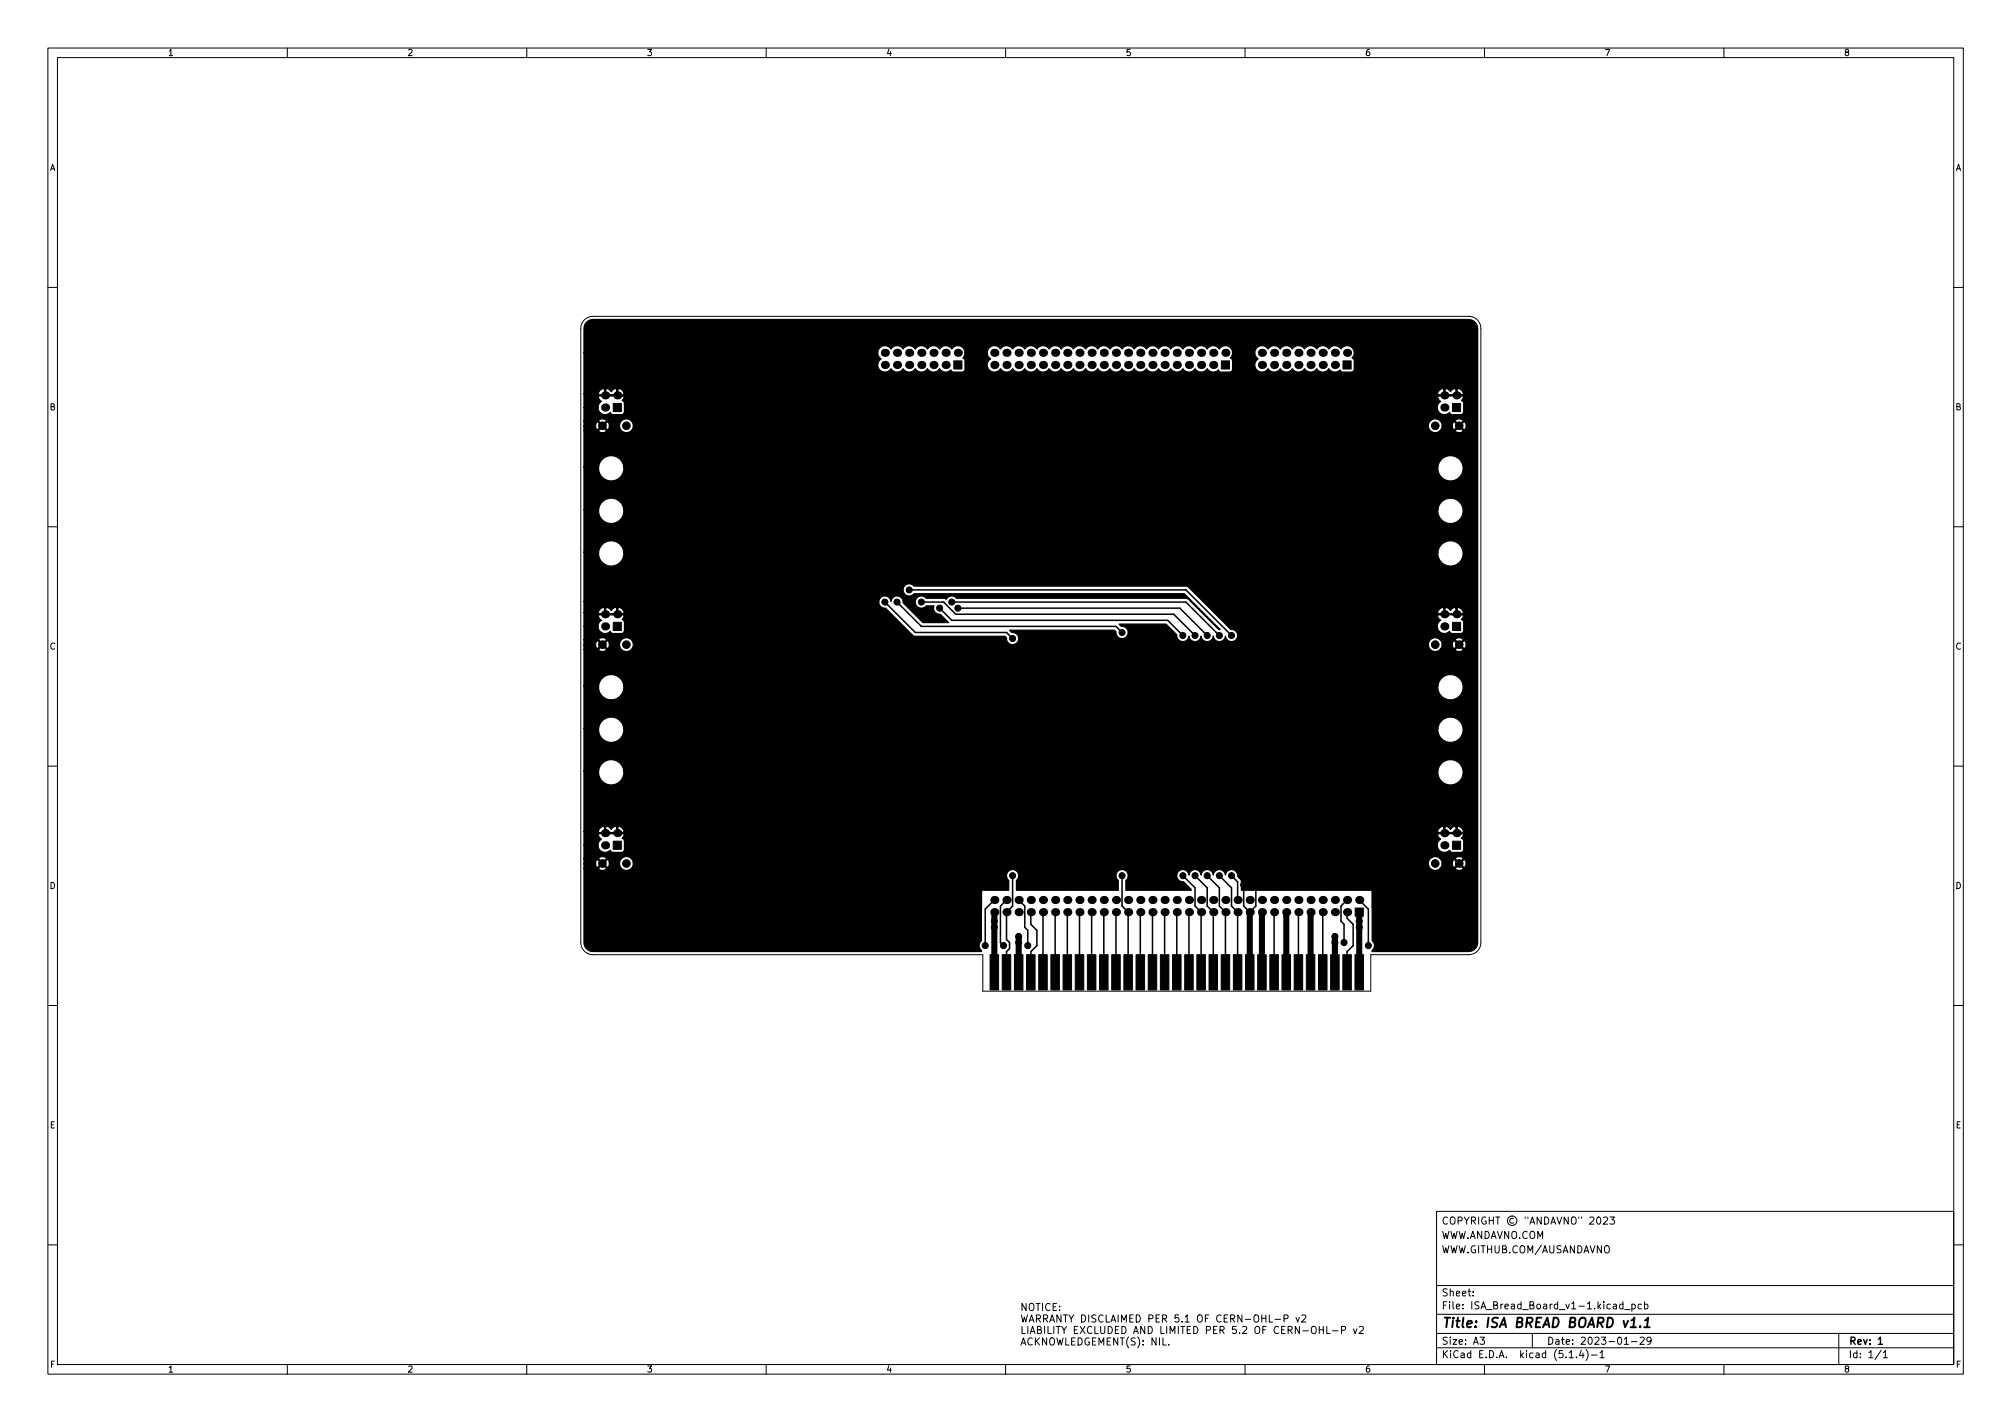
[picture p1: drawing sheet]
<svg xmlns="http://www.w3.org/2000/svg" width="420mm" height="297mm" viewBox="0 0 420 297" stroke-linecap="round" stroke-linejoin="round" font-family="sans-serif">
<defs><g id="words">
<text font-size="2.8" x="301" y="277.3">Title: ISA BREAD BOARD v1.1</text>
<g font-size="2.1">
<text x="301" y="255.8">COPYRIGHT © &quot;ANDAVNO&quot; 2023</text>
<text x="301" y="261.8">WWW.GITHUB.COM/AUSANDAVNO</text>
<text x="301" y="258.8">WWW.ANDAVNO.COM</text>
<text x="301" y="273.5">File: ISA_Bread_Board_v1-1.kicad_pcb</text>
<text x="301" y="270.8">Sheet:</text>
<text x="301" y="280.9">Size: A3</text>
<text x="323" y="280.9">Date: 2023-01-29</text>
<text x="386" y="280.9">Rev: 1</text>
<text x="301" y="283.7">KiCad E.D.A. kicad (5.1.4)-1</text>
<text x="386" y="283.7">Id: 1/1</text>
</g>
<g font-size="1.8">
<text x="35" y="11.7">1</text>
<text x="85" y="11.7">2</text>
<text x="135" y="11.7">3</text>
<text x="185" y="11.7">4</text>
<text x="235" y="11.7">5</text>
<text x="285" y="11.7">6</text>
<text x="335" y="11.7">7</text>
<text x="385" y="11.7">8</text>
<text x="10.3" y="35.7">A</text>
<text x="408.3" y="35.7">A</text>
<text x="10.3" y="85.7">B</text>
<text x="408.3" y="85.7">B</text>
<text x="10.3" y="135.7">C</text>
<text x="408.3" y="135.7">C</text>
<text x="10.3" y="185.7">D</text>
<text x="408.3" y="185.7">D</text>
<text x="10.4" y="235.7">E</text>
<text x="408.4" y="235.7">E</text>
<text x="10.4" y="285.7">F</text>
<text x="35" y="286.7">1</text>
<text x="85" y="286.7">2</text>
<text x="135" y="286.7">3</text>
<text x="185" y="286.7">4</text>
<text x="235" y="286.7">5</text>
<text x="285" y="286.7">6</text>
<text x="335" y="286.7">7</text>
<text x="385" y="286.7">8</text>
<text x="408.4" y="285.7">F</text>
</g>
</g></defs>
<g fill="none" stroke="#000" stroke-width=".21">
<path d="M10 10h400v277h-400zM12 12h396v273h-396zM60 10v2M110 10v2M160 10v2M210 10v2M260 10v2M310 10v2M360 10v2M10 60h2M122 66.8l1-.6 .8-.1h182.9a2.54 2.54 0 0 1 2.5 2.5v128.3a2.54 2.54 0 0 1-2.5 2.5h-20.4v7.6h-81.1v-7.6h-81.4a2.54 2.54 0 0 1-2.5-2.5v-128.3l.1-.9zM408 60h2"/>
<path d="M10 110h2M408 110h2M10 160h2M408 160h2M10 210h2M408 210h2M300 253h108v32h-108zM333.6 254.4l.2-.2a.8 .8 0 0 1 .5 .8 .8 .8 0 0 1-.5 .7l-.2-.1-.2-.5zM334.9 254.4l.5-.2 .3 .4-.9 1.1h.9M336.2 254.2h.9l-.5 .6 .5 .1v.7l-.3 .1-.6-.1M10 260h2M213.3 274.7l.3 1.5 .3-1.1 .3 1.1 .4-1.5"/>
<path d="M213.4 277.1v1.5h.7M214.3 272.3v1.5l-.9-1.5v1.5M214.6 277.1v1.5M214.9 276.2l.5-1.5 .5 1.5M215 272.5l.3-.2a.5 .5 0 0 1 .6 .5v.5a.5 .5 0 0 1-.5 .5 .5 .5 0 0 1-.5-.5zM215.1 275.7h.7M215.1 278.6l.5-1.5 .5 1.5M215.3 278.1h.7M215.6 279.6a.71 .71 0 0 0-1 .5 .71 .71 0 0 0 .7 .9l.3-.2M216.2 279.5v1.5M216.3 272.3h.9M216.4 275.5l.7-.1 .2-.2-.1-.4-.8-.1v1.5"/>
<path d="M216.6 277.8l.7-.1 .1-.2-.1-.3-.7-.1v1.5h.6l.2-.2 .1-.3-.4-.3M216.8 272.3v1.5M216.8 275.5l.5 .7M217.1 279.5l-.9 .8M217.7 272.3v1.5M217.9 275.5l.7-.1 .2-.2-.1-.4-.8-.1v1.5M218.1 277.1v1.5M218.3 275.5l.5 .7M218.6 279.5v1.5l-.9-1.5v1.5M218.8 277.1v1.5h.8M219.2 276.2l.5-1.5 .5 1.5M219.3 272.4a.71 .71 0 0 0-1 .5 .71 .71 0 0 0 .7 .9l.3-.2"/>
<path d="M219.3 279.7l.3-.2a.5 .5 0 0 1 .6 .5v.5a.5 .5 0 0 1-.5 .5 .5 .5 0 0 1-.5-.5zM219.3 275.7h.8M219.9 273h.5M220.1 277.1v1.5M220.6 277.1h.8M220.6 272.3h-.7v1.5h.7M220.7 279.5l.4 1.5 .2-1.1 .3 1.1 .4-1.5M221 277.1v1.5M221.3 273.6v.2M221.3 272.8v.2M221.6 274.7v1.5l-.9-1.5v1.5M221.7 277.1l.5 .8 .5-.8"/>
<path d="M222.1 274.7h.8M222.2 277.9v.7M222.5 274.7v1.5M222.6 279.5v1.5h.7M223.2 274.7l.5 .8 .5-.8M223.7 275.5v.7M224.3 277.8h.5M224.5 279.5h-.7v1.5h.7M225.1 277.1h-.8v1.5h.8M225.1 279.5a.76 .76 0 0 1 .9 .7 .76 .76 0 0 1-.9 .8zM225.6 277.1l1 1.5M225.8 274.7a.76 .76 0 0 1 .9 .7 .76 .76 0 0 1-.9 .8z"/>
<path d="M226.6 277.1l-1 1.5M227.3 274.7v1.5M227.4 279.5a.7 .7 0 0 0-.8 .7 .7 .7 0 0 0 .8 .7l.1-.6h-.3M228 277.2a.71 .71 0 0 0-1 .5 .71 .71 0 0 0 .7 .9l.3-.2M228.6 277.1v1.5h.7M228.8 274.7h-.5l-.3 .3 .1 .3 .7 .3v.4l-.2 .2-.6-.1M228.8 279.5h-.7v1.5h.7M229.8 277.1v1.2l.3 .3h.3l.3-.3v-1.2M230.3 274.8a.71 .71 0 0 0-.9 .5 .71 .71 0 0 0 .7 .9l.2-.2M231 274.7v1.5h.7M231.4 277.1a.76 .76 0 0 1 .9 .7 .76 .76 0 0 1-.9 .8zM231.9 279.5h-.7v1.5h.7"/>
<path d="M232 276.2l.5-1.5 .5 1.5M232.1 275.7h.7M232.9 277.8h.5M233.4 279.5v1.5l-.8-1.5v1.5M233.5 274.7v1.5M233.6 277.1h-.7v1.5h.7M233.9 279.5h.9M234.2 276.2v-1.5l.5 1 .5-1v1.5M234.3 277.1a.76 .76 0 0 1 .8 .7 .76 .76 0 0 1-.8 .8zM234.3 279.5v1.5M235.7 279.3a1.72 1.72 0 0 0 0 2.2M235.9 275.4h.5"/>
<path d="M236.6 274.7h-.7v1.5h.7M236.7 278.6l.5-1.5 .5 1.5M236.8 278.1h.8M237.1 279.5h-.6l-.3 .3 .1 .3 .7 .3v.4l-.2 .2-.6-.1M237.3 274.7a.76 .76 0 0 1 .8 .7 .76 .76 0 0 1-.8 .8zM237.6 279.3a1.72 1.72 0 0 1 0 2.2M239.1 277.1v1.5l-.9-1.5v1.5M239.8 277.1a.76 .76 0 0 1 .8 .7 .76 .76 0 0 1-.8 .8zM239.9 275.5l.7-.1 .2-.2-.1-.4-.8-.1v1.5M241.4 279.5v1.5l-.8-1.5v1.5M241.4 275.4h.5M242.1 274.7h-.7v1.5h.7"/>
<path d="M242.1 279.5v1.5M242.4 277.1v1.5h.7M242.8 275.5l.7-.1 .1-.2v-.4l-.8-.1v1.5M242.8 279.5v1.5h.8M243.1 275.5l.5 .7M243.6 277.1v1.5M244.3 278.6v-1.5l.5 1 .5-1v1.5M246.1 277.1v1.5M246.1 274.7h-.7l-.1 .7 .3-.2 .5 .1 .1 .2-.1 .5-.2 .2-.6-.2M246.6 277.1h.8M246.8 276v.2M247 277.1v1.5"/>
<path d="M247.5 275.1l.4-.4v1.5M247.5 276.2h.8M247.9 277.8h.5M248.6 277.1h-.7v1.5h.7M249.3 277.1a.76 .76 0 0 1 .8 .7 .76 .76 0 0 1-.8 .8zM250.1 274.9l.3-.2a.5 .5 0 0 1 .7 .5v.5a.5 .5 0 0 1-.5 .5 .5 .5 0 0 1-.5-.5zM251.7 275.4h.5M251.9 277.9l.7-.1 .2-.2-.1-.4-.8-.1v1.5M252.4 274.7h-.7v1.5M253.4 277.8h.5M254.1 277.1h-.7v1.5h.7M254.8 277.9l.7-.1 .1-.2v-.4l-.8-.1v1.5"/>
<path d="M255 274.8a.71 .71 0 0 0-1 .5 .71 .71 0 0 0 .7 .9l.3-.2M255.1 277.9l.5 .7M255.6 275.4h.5M256.3 274.7h-.7v1.5h.7M257 275.5l.7-.1 .2-.2-.1-.4-.8-.1v1.5M257.4 275.5l.5 .7M258.1 277.1h-.7v.7l.2-.2 .5 .1 .1 .2-.1 .5-.2 .2-.5-.2M258.8 278.4v.2M259.3 274.7v1.5l-.8-1.5v1.5M259.5 277.2l.6-.1 .2 .4-.9 1.1h.9M260.1 275.6h1.1M262.1 274.7h.1a.5 .5 0 0 1 .6 .5v.5a.5 .5 0 0 1-.5 .5 .5 .5 0 0 1-.5-.5v-.5z"/>
<path d="M262.3 277.1h.1a.51 .51 0 0 1 .7 .5v.5a.5 .5 0 0 1-.5 .5 .5 .5 0 0 1-.5-.5v-.5zM263.5 275.4h.9M263.5 274.7v1.5M263.7 277.8h.5M264.4 274.7v1.5M264.4 277.1h-.7v1.5M265.1 274.7v1.5h.7M266.3 275.6h1.1M267 277.2a.71 .71 0 0 0-1 .5 .71 .71 0 0 0 .7 .9l.3-.2M267.6 277.8h.5M268.1 275.5l.7-.1 .2-.2-.1-.4-.8-.1v1.5M268.3 277.1h-.7v1.5h.7"/>
<path d="M269 277.9l.7-.1 .1-.2v-.4l-.8-.1v1.5M269.3 277.9l.5 .7M270.6 275.2l.4 1 .4-1M271.4 277.1v1.5l-.9-1.5v1.5M271.8 274.8l.6-.1 .3 .4-.9 1.1h.9M272.1 278h1.1M274.1 277.1h.1a.51 .51 0 0 1 .7 .5v.5a.5 .5 0 0 1-.5 .5 .5 .5 0 0 1-.5-.5v-.5zM275.5 277.8h.8M275.5 277.1v1.5M276.3 277.1v1.5M277.1 277.1v1.5h.7M278.3 278h1.1"/>
<path d="M280.1 277.9l.8-.1 .1-.2-.1-.4-.8-.1v1.5M282.6 277.6l.4 1 .3-1M283.9 277.2l.5-.1 .3 .4-.9 1.1h.9M300 278.5h108M300 274.5h108M300 268.5h108M307.6 270.6v.1M307.6 269.8v.1M309.1 279.3h.9l-.5 .6 .4 .1v.7l-.2 .1-.6-.1M320 278.5v3M338.9 272.5l-.4-.1-.3 .3 .2 .6h.5M338.9 271.9v1.5"/>
<path d="M339.3 273.6h1.1M340.8 272.5l.4-.1 .3 .3-.1 .6h-.6M340.8 272.4v1.5M342.5 279.5l.6-.2 .2 .4-.9 1.1h.9M342.8 272.5l-.5-.1-.2 .3 .1 .6h.6M343.4 272.5l.4-.1 .3 .3-.1 .6h-.6M343.4 271.9v1.5M344.8 280l-.3 .2h-.4l-.2-.2 .2-.6 .4-.1 .2 .2a.99 .99 0 0 1-.3 1.3h-.3M384 278.5v6.5M408 260h2M60 285v2M110 285v2"/>
<path d="M160 285v2M210 285v2M213.2 281l.5-1.5 .5 1.5M213.3 280.5h.8M216.4 280.1l.7 .9M223.8 280.2h.5M228.1 280.2h.5M229.5 281v-1.5l.5 1 .5-1v1.5M231.2 280.2h.5M238.7 280.8v.2M238.7 280v.2M244.1 280.8v.2"/>
<path d="M260 285v2M300 281.5h108M310 285v2M327.7 282.5l.4-.4v1.5M327.7 283.6h.9M329.2 283.5v.1M330.2 282l-.4 1.1h1M330.6 282.6v1M331.2 281.9a1.72 1.72 0 0 1 0 2.3M332.3 283h1.2M334.1 282.5l.5-.4v1.5M334.1 283.6h.9"/>
<path d="M339.2 280.8h.9M340.7 280.2h1.2M360 285v2M392.8 282l-1.2 2M393.3 282.5l.4-.4v1.5M393.3 283.6h.8"/>
</g>
<path d="M392.3 279.7l.4-.4v1.5M392.3 280.8h.8" fill="none" stroke="#000" stroke-width=".3"/>
<path d="M342.5 277.1v.1M343.4 277.2h1.1M343.5 275.8l.7-.6-.3 2" fill="none" stroke="#000" stroke-width=".4"/>
<g fill="#000" stroke="#000" stroke-width=".21">
<path d="M199.2 75.4h1.7v1.7h-1.7zM255.1 75.4h1.7v1.7h-1.7zM280.5 75.4h1.7v1.7h-1.7zM128.1 84.3h1.7v1.7h-1.7zM303.3 84.3h1.7v1.7h-1.7zM128.1 130h1.7v1.7h-1.7zM303.3 130h1.7v1.7h-1.7zM128.1 175.7h1.7v1.7h-1.7zM303.3 175.7h1.7v1.7h-1.7zM283 189.7h1.7v1.7h-1.7zM206.8 199.4h1.7v7.4h-1.7zM209.3 199.4h1.8v7.4h-1.8z"/>
<path d="M211.8 199.4h1.8v7.4h-1.8zM214.4 199.4h1.8v7.4h-1.8zM216.9 199.4h1.8v7.4h-1.8zM219.5 199.4h1.7v7.4h-1.7zM222 199.4h1.8v7.4h-1.8zM224.5 199.4h1.8v7.4h-1.8zM227.1 199.4h1.8v7.4h-1.8zM229.6 199.4h1.8v7.4h-1.8zM232.2 199.4h1.7v7.4h-1.7zM234.7 199.4h1.8v7.4h-1.8zM237.2 199.4h1.8v7.4h-1.8zM239.8 199.4h1.8v7.4h-1.8z"/>
<path d="M242.3 199.4h1.8v7.4h-1.8zM244.9 199.4h1.7v7.4h-1.7zM247.4 199.4h1.8v7.4h-1.8zM249.9 199.4h1.8v7.4h-1.8zM252.5 199.4h1.8v7.4h-1.8zM255 199.4h1.8v7.4h-1.8zM257.6 199.4h1.7v7.4h-1.7zM260.1 199.4h1.8v7.4h-1.8zM262.6 199.4h1.8v7.4h-1.8zM265.2 199.4h1.8v7.4h-1.8zM267.7 199.4h1.8v7.4h-1.8zM270.3 199.4h1.7v7.4h-1.7z"/>
<path d="M272.8 199.4h1.8v7.4h-1.8zM275.3 199.4h1.8v7.4h-1.8zM277.9 199.4h1.8v7.4h-1.8zM280.4 199.4h1.8v7.4h-1.8zM283 199.4h1.7v7.4h-1.7z"/>
<circle cx="125.8" cy="88.9" r=".8"/>
<circle cx="130.8" cy="88.9" r=".8"/>
<circle cx="299.7" cy="88.9" r=".8"/>
<circle cx="304.7" cy="88.9" r=".8"/>
<circle cx="125.8" cy="134.7" r=".8"/>
<circle cx="130.8" cy="134.7" r=".8"/>
<circle cx="184.8" cy="125.8" r=".63"/>
<circle cx="187.3" cy="125.8" r=".63"/>
<circle cx="189.9" cy="123.2" r=".63"/>
<circle cx="192.4" cy="125.8" r=".63"/>
<circle cx="196.2" cy="127" r=".63"/>
<circle cx="198.8" cy="125.8" r=".63"/>
<circle cx="200" cy="127" r=".63"/>
<circle cx="211.5" cy="133.4" r=".63"/>
<circle cx="234.3" cy="132.1" r=".63"/>
<circle cx="247" cy="132.8" r=".63"/>
<circle cx="249.6" cy="132.8" r=".63"/>
<circle cx="252.1" cy="132.8" r=".63"/>
<circle cx="254.6" cy="132.8" r=".63"/>
<circle cx="257.2" cy="132.8" r=".63"/>
<circle cx="299.7" cy="134.7" r=".8"/>
<circle cx="304.7" cy="134.7" r=".8"/>
<circle cx="125.8" cy="180.4" r=".8"/>
<circle cx="130.8" cy="180.4" r=".8"/>
<circle cx="201.3" cy="192.4" r=".63"/>
<circle cx="202.6" cy="192.4" r=".63"/>
<circle cx="203.8" cy="192.4" r=".63"/>
<circle cx="205.7" cy="197.5" r=".63"/>
<circle cx="207.6" cy="192.4" r=".63"/>
<circle cx="207.6" cy="193.7" r=".63"/>
<circle cx="209.5" cy="197.5" r=".63"/>
<circle cx="211.5" cy="182.9" r=".63"/>
<circle cx="212.7" cy="195.6" r=".63"/>
<circle cx="212.7" cy="196.9" r=".63"/>
<circle cx="214.6" cy="197.5" r=".63"/>
<circle cx="234.3" cy="182.9" r=".63"/>
<circle cx="247" cy="182.9" r=".63"/>
<circle cx="249.6" cy="182.9" r=".63"/>
<circle cx="252.1" cy="182.9" r=".63"/>
<circle cx="254.6" cy="182.9" r=".63"/>
<circle cx="257.2" cy="182.9" r=".63"/>
<circle cx="259.7" cy="184.8" r=".63"/>
<circle cx="262.3" cy="184.8" r=".63"/>
<circle cx="278.8" cy="195.6" r=".63"/>
<circle cx="278.8" cy="196.9" r=".63"/>
<circle cx="280.7" cy="196.9" r=".63"/>
<circle cx="283.8" cy="193.7" r=".63"/>
<circle cx="283.8" cy="192.4" r=".63"/>
<circle cx="285.7" cy="197.5" r=".63"/>
<circle cx="287.7" cy="192.4" r=".63"/>
<circle cx="288.9" cy="192.4" r=".63"/>
<circle cx="290.2" cy="192.4" r=".63"/>
<circle cx="299.7" cy="180.4" r=".8"/>
<circle cx="304.7" cy="180.4" r=".8"/>
</g>
<g fill="#000">
<circle cx="184.8" cy="76.2" r=".85"/>
<circle cx="184.8" cy="73.7" r=".85"/>
<circle cx="187.3" cy="76.2" r=".85"/>
<circle cx="187.3" cy="73.7" r=".85"/>
<circle cx="189.9" cy="73.7" r=".85"/>
<circle cx="189.9" cy="76.2" r=".85"/>
<circle cx="192.4" cy="73.7" r=".85"/>
<circle cx="192.4" cy="76.2" r=".85"/>
<circle cx="194.9" cy="76.2" r=".85"/>
<circle cx="194.9" cy="73.7" r=".85"/>
<circle cx="197.5" cy="76.2" r=".85"/>
<circle cx="197.5" cy="73.7" r=".85"/>
<circle cx="200" cy="73.7" r=".85"/>
<circle cx="207.6" cy="76.2" r=".85"/>
<circle cx="207.6" cy="73.7" r=".85"/>
<circle cx="210.2" cy="76.2" r=".85"/>
<circle cx="210.2" cy="73.7" r=".85"/>
<circle cx="212.7" cy="76.2" r=".85"/>
<circle cx="212.7" cy="73.7" r=".85"/>
<circle cx="215.3" cy="76.2" r=".85"/>
<circle cx="215.3" cy="73.7" r=".85"/>
<circle cx="217.8" cy="73.7" r=".85"/>
<circle cx="217.8" cy="76.2" r=".85"/>
<circle cx="220.3" cy="73.7" r=".85"/>
<circle cx="220.3" cy="76.2" r=".85"/>
<circle cx="222.9" cy="76.2" r=".85"/>
<circle cx="222.9" cy="73.7" r=".85"/>
<circle cx="225.4" cy="73.7" r=".85"/>
<circle cx="225.4" cy="76.2" r=".85"/>
<circle cx="228" cy="76.2" r=".85"/>
<circle cx="228" cy="73.7" r=".85"/>
<circle cx="230.5" cy="76.2" r=".85"/>
<circle cx="230.5" cy="73.7" r=".85"/>
<circle cx="233" cy="73.7" r=".85"/>
<circle cx="233" cy="76.2" r=".85"/>
<circle cx="235.6" cy="73.7" r=".85"/>
<circle cx="235.6" cy="76.2" r=".85"/>
<circle cx="238.1" cy="76.2" r=".85"/>
<circle cx="238.1" cy="73.7" r=".85"/>
<circle cx="240.7" cy="76.2" r=".85"/>
<circle cx="240.7" cy="73.7" r=".85"/>
<circle cx="243.2" cy="73.7" r=".85"/>
<circle cx="243.2" cy="76.2" r=".85"/>
<circle cx="245.7" cy="76.2" r=".85"/>
<circle cx="245.7" cy="73.7" r=".85"/>
<circle cx="248.3" cy="73.7" r=".85"/>
<circle cx="248.3" cy="76.2" r=".85"/>
<circle cx="250.8" cy="73.7" r=".85"/>
<circle cx="250.8" cy="76.2" r=".85"/>
<circle cx="253.4" cy="73.7" r=".85"/>
<circle cx="253.4" cy="76.2" r=".85"/>
<circle cx="255.9" cy="73.7" r=".85"/>
<circle cx="263.5" cy="76.2" r=".85"/>
<circle cx="263.5" cy="73.7" r=".85"/>
<circle cx="266.1" cy="76.2" r=".85"/>
<circle cx="266.1" cy="73.7" r=".85"/>
<circle cx="268.6" cy="76.2" r=".85"/>
<circle cx="268.6" cy="73.7" r=".85"/>
<circle cx="271.1" cy="73.7" r=".85"/>
<circle cx="271.1" cy="76.2" r=".85"/>
<circle cx="273.7" cy="73.7" r=".85"/>
<circle cx="273.7" cy="76.2" r=".85"/>
<circle cx="276.2" cy="73.7" r=".85"/>
<circle cx="276.2" cy="76.2" r=".85"/>
<circle cx="278.8" cy="73.7" r=".85"/>
<circle cx="278.8" cy="76.2" r=".85"/>
<circle cx="281.3" cy="73.7" r=".85"/>
<circle cx="126.4" cy="82.6" r=".85"/>
<circle cx="126.4" cy="85.1" r=".85"/>
<circle cx="128.9" cy="82.6" r=".85"/>
<circle cx="301.6" cy="85.1" r=".85"/>
<circle cx="301.6" cy="82.6" r=".85"/>
<circle cx="304.2" cy="82.6" r=".85"/>
<circle cx="126.4" cy="128.3" r=".85"/>
<circle cx="126.4" cy="130.8" r=".85"/>
<circle cx="128.9" cy="128.3" r=".85"/>
<circle cx="301.6" cy="130.8" r=".85"/>
<circle cx="301.6" cy="128.3" r=".85"/>
<circle cx="304.2" cy="128.3" r=".85"/>
<circle cx="126.4" cy="176.6" r=".85"/>
<circle cx="126.4" cy="174" r=".85"/>
<circle cx="128.9" cy="174" r=".85"/>
<circle cx="301.6" cy="174" r=".85"/>
<circle cx="301.6" cy="176.6" r=".85"/>
<circle cx="304.2" cy="174" r=".85"/>
<circle cx="207.6" cy="190.5" r=".85"/>
<circle cx="207.6" cy="188" r=".85"/>
<circle cx="210.2" cy="188" r=".85"/>
<circle cx="210.2" cy="190.5" r=".85"/>
<circle cx="211.5" cy="182.9" r=".16"/>
<circle cx="212.7" cy="190.5" r=".85"/>
<circle cx="212.7" cy="188" r=".85"/>
<circle cx="215.3" cy="190.5" r=".85"/>
<circle cx="215.3" cy="188" r=".85"/>
<circle cx="217.8" cy="188" r=".85"/>
<circle cx="217.8" cy="190.5" r=".85"/>
<circle cx="220.3" cy="188" r=".85"/>
<circle cx="220.3" cy="190.5" r=".85"/>
<circle cx="222.9" cy="188" r=".85"/>
<circle cx="222.9" cy="190.5" r=".85"/>
<circle cx="225.4" cy="188" r=".85"/>
<circle cx="225.4" cy="190.5" r=".85"/>
<circle cx="228" cy="190.5" r=".85"/>
<circle cx="228" cy="188" r=".85"/>
<circle cx="230.5" cy="190.5" r=".85"/>
<circle cx="230.5" cy="188" r=".85"/>
<circle cx="233" cy="188" r=".85"/>
<circle cx="233" cy="190.5" r=".85"/>
<circle cx="234.3" cy="182.9" r=".16"/>
<circle cx="235.6" cy="188" r=".85"/>
<circle cx="235.6" cy="190.5" r=".85"/>
<circle cx="238.1" cy="188" r=".85"/>
<circle cx="238.1" cy="190.5" r=".85"/>
<circle cx="240.7" cy="188" r=".85"/>
<circle cx="240.7" cy="190.5" r=".85"/>
<circle cx="243.2" cy="188" r=".85"/>
<circle cx="243.2" cy="190.5" r=".85"/>
<circle cx="245.7" cy="188" r=".85"/>
<circle cx="245.7" cy="190.5" r=".85"/>
<circle cx="247" cy="182.9" r=".16"/>
<circle cx="248.3" cy="188" r=".85"/>
<circle cx="248.3" cy="190.5" r=".85"/>
<circle cx="249.6" cy="182.9" r=".16"/>
<circle cx="250.8" cy="188" r=".85"/>
<circle cx="250.8" cy="190.5" r=".85"/>
<circle cx="252.1" cy="182.9" r=".16"/>
<circle cx="253.4" cy="188" r=".85"/>
<circle cx="253.4" cy="190.5" r=".85"/>
<circle cx="254.6" cy="182.9" r=".16"/>
<circle cx="255.9" cy="188" r=".85"/>
<circle cx="255.9" cy="190.5" r=".85"/>
<circle cx="257.2" cy="182.9" r=".16"/>
<circle cx="258.4" cy="188" r=".85"/>
<circle cx="258.4" cy="190.5" r=".85"/>
<circle cx="261" cy="188" r=".85"/>
<circle cx="261" cy="190.5" r=".85"/>
<circle cx="262.3" cy="184.8" r=".16"/>
<circle cx="263.5" cy="188" r=".85"/>
<circle cx="263.5" cy="190.5" r=".85"/>
<circle cx="266.1" cy="188" r=".85"/>
<circle cx="266.1" cy="190.5" r=".85"/>
<circle cx="268.6" cy="190.5" r=".85"/>
<circle cx="268.6" cy="188" r=".85"/>
<circle cx="271.1" cy="188" r=".85"/>
<circle cx="271.1" cy="190.5" r=".85"/>
<circle cx="273.7" cy="188" r=".85"/>
<circle cx="273.7" cy="190.5" r=".85"/>
<circle cx="276.2" cy="188" r=".85"/>
<circle cx="276.2" cy="190.5" r=".85"/>
<circle cx="278.8" cy="188" r=".85"/>
<circle cx="278.8" cy="190.5" r=".85"/>
<circle cx="281.3" cy="188" r=".85"/>
<circle cx="281.3" cy="190.5" r=".85"/>
<circle cx="283.8" cy="188" r=".85"/>
</g>
<g fill="none" stroke="#000" stroke-width=".32">
<path d="M184.8 125.8l6.3 6.3h19.1l1.3 1.3M187.3 125.8l5.1 5h40.6l1.3 1.3M189.9 123.2h57.7l9.6 9.6M192.4 125.8h4.7l2.5 2.5h45.5l4.5 4.5M196.2 127l2.6 2.6h45l3.2 3.2M198.8 125.8h48.8l7 7M200 127h46.4l5.7 5.8M207.6 188l-1.9 1.9v7.6M210.2 188l-1.3 1.3v7.6l.6 .6M211.5 182.9v6.4l-1.3 1.2v5.8l.6 .6v1.3l-.6 .6v4.4M212.7 188l1.3 1.3v4.4l.6 .6v3.2M215.3 190.5v2.6l1.2 1.2v3.2l-1.2 1.3v4.4"/>
<path d="M217.8 190.5v12.7M220.3 190.5v12.7M222.9 190.5v12.7M225.4 190.5v12.7M228 190.5v12.7M230.5 190.5v12.7M233 190.5v12.7M234.3 182.9v6.4l1.3 1.2v12.7M238.1 190.5v12.7M240.7 190.5v12.7M243.2 190.5v12.7M245.7 190.5v12.7"/>
<path d="M247 182.9l2.6 2.6v3.8l1.2 1.2v12.7M248.3 190.5v12.7M249.6 182.9l2.5 2.6v3.8l1.3 1.2v12.7M252.1 182.9l2.5 2.6v3.8l1.3 1.2v12.7M254.6 182.9l2.6 2.6v3.8l1.2 1.2v12.7M257.2 182.9l1.2 1.3v3.8M259.7 184.8v4.5l1.3 1.2 1.3-1.2v-4.5M266.1 190.5v12.7M271.1 190.5v12.7M276.2 190.5v12.7M281.3 188l-1.3 1.3v3.1l.7 .7v3.8M281.3 190.5v1.3l1.3 1.3v4.4l-1.3 1.3v4.4"/>
<path d="M283.8 188l1.9 1.9v7.6"/>
</g>
<path d="M207.6 190.5v12.7M212.7 195.6v7.6M261 190.5v12.7M263.5 190.5v12.7M268.6 190.5v12.7M273.7 190.5v12.7M278.8 195.6v7.6M283.8 190.5v12.7" fill="none" stroke="#000" stroke-width="1.3"/>
<path d="M122.5 67.3l.6-.4 .7-.2h182.9l1 .4 .7 .8 .2 .7v128.3a1.89 1.89 0 0 1-1.9 1.9h-20.2v-.3a1.27 1.27 0 0 0 0-2l-.1-10.5h-27.2v-2l-.8-.9a1.28 1.28 0 0 0-1.1-1.5 1.28 1.28 0 0 0-1.4 1.2 1.28 1.28 0 0 0-1.3-1.2 1.28 1.28 0 0 0-1.2 1.2 1.28 1.28 0 0 0-1.3-1.2 1.28 1.28 0 0 0-1.3 1.2 1.28 1.28 0 0 0-1.2-1.2 1.28 1.28 0 0 0-1.3 1.2 1.28 1.28 0 0 0-1.4-1.2 1.28 1.28 0 0 0-1.2 1.5 1.28 1.28 0 0 0 1.5 1.1l1.6 1.6v.2h-13.7v-2.1a1.28 1.28 0 0 0 .2-1.9 1.28 1.28 0 0 0-1.9 0 1.28 1.28 0 0 0 .1 1.9v2.1h-21.3l.1-2.1a1.28 1.28 0 0 0 .1-1.9 1.28 1.28 0 0 0-1.9 .1 1.28 1.28 0 0 0 .2 1.8v2.1h-5.7l-.1 10.5a1.27 1.27 0 0 0 .1 2v.3h-81.1a1.89 1.89 0 0 1-2-1.9v-15.5h3.1a.96 .96 0 0 0 1.6 0l-.8-.8-.8 .8h-3.1v-1h2.5l.2 .7 .2 .1 .8-.8h.4l.8 .8a.79 .79 0 0 0 .4-1h2.2v.3a1.44 1.44 0 0 0 1.6 1.3 1.44 1.44 0 0 0 1.2-1.6h166.1v.3a1.44 1.44 0 0 0 .9 1.2 1.44 1.44 0 0 0 1.6-.3h3.1l.1 .2 .5 .2 1-.2v-.2l-.8-.8-.8 .8h-3.1l.4-1h2.1a.63 .63 0 0 0 .4 .8l.8-.8h.4l.8 .8 .3-.1 .2-.8-.2-.7h-.3l-.8 .8h-.4l-.8-.8a.78 .78 0 0 0-.4 .8h-2.1l-.1-.4-.3-.6h3.1l.8 .8 .8-.8v-.3l-.8-.2-.7 .2-.1 .3h-3.1a1.44 1.44 0 0 0-1.6-.4 1.44 1.44 0 0 0-.9 1.2h-166.1v-.2a1.44 1.44 0 0 0-1.5-1.1 1.44 1.44 0 0 0-1.3 1.3h-2.2l-.2-.6h-.2l-.8 .8h-.4l-.8-.8a.78 .78 0 0 0-.4 .8h-2.5v-1h3.1l.8 .8 .8-.8v-.3l-.9-.2-.6 .2-.1 .3h-3.1v-2.8h3a1.49 1.49 0 0 0 .9 1.4 1.49 1.49 0 0 0 1.6-.4l.5 .4 1.9 .1a.64 .64 0 0 0 .6-.7v-.8h169.7a1.49 1.49 0 0 0 1 1.4 1.49 1.49 0 0 0 1.6-.4l.5 .4 1.8 .1a.64 .64 0 0 0 .7-.7l-.1-1.8-.4-.5a.8 .8 0 0 0 .3-.9h-5.2l-.1 .2 .1 .3 .6 .6-.5 .4-.3 .9h-169.7l-.1-1.1-.4-.4 .4-.7-.1-.2h-5.2a.9 .9 0 0 0 .6 1.1l-.5 .4-.2 .9h-3v-2.9h3l.1 .2h1.2v-1.2h.3v1.2h2.3v-1.2h.2v1.2h1.2l.1-.2h169.9l.1 .2h1.2v-1.2h.3v1.2h2.2v-1.2h.3v1.2h1.2l.1-.2a1.19 1.19 0 0 0-1.6-1 .96 .96 0 0 0-1.1 .6l-.3-.4a.93 .93 0 0 0-1.1-.2 1.08 1.08 0 0 0-1.3 1h-169.9l-.4-.8a.93 .93 0 0 0-1.1-.2 .96 .96 0 0 0-1.2 .6l-.2-.4a.93 .93 0 0 0-1.2-.2 1.08 1.08 0 0 0-1.3 1h-3v-12.6h3.1v.5a2.65 2.65 0 0 0 2.9 2.4 2.65 2.65 0 0 0 2.4-2.9h170v.5a2.65 2.65 0 0 0 4 2 2.65 2.65 0 0 0 0-4.5 2.65 2.65 0 0 0-4 2h-170l-.1-.5a2.65 2.65 0 0 0-2.8-1.9 2.65 2.65 0 0 0-2.4 2.4h-3.1v-8.9h3.1v.5a2.65 2.65 0 0 0 2.9 2.4 2.65 2.65 0 0 0 2.4-2.9h170v.5a2.65 2.65 0 0 0 4 2 2.65 2.65 0 0 0 0-4.5 2.65 2.65 0 0 0-4 2h-170l-.1-.5a2.65 2.65 0 0 0-2.8-1.9 2.65 2.65 0 0 0-2.4 2.4h-3.1v-8.9h3.1v.5a2.65 2.65 0 0 0 2.9 2.4 2.65 2.65 0 0 0 2.4-2.9h170v.5a2.65 2.65 0 0 0 4 2 2.65 2.65 0 0 0 0-4.5 2.65 2.65 0 0 0-4 2h-170l-.1-.5a2.65 2.65 0 0 0-2.8-1.9 2.65 2.65 0 0 0-2.4 2.4h-3.1v-7.7h3.1l.1 .3 .8 .2 .7-.2v-.3l-.8-.8-.8 .8h-3.1v-.9h2.5a.63 .63 0 0 0 .4 .8l.8-.8h.4l.8 .8 .2-.1 .2-.3v-.6h2.2v.3a1.44 1.44 0 0 0 2.2 1.1 1.44 1.44 0 0 0 0-2.5 1.44 1.44 0 0 0-2.2 1.1h-2.2l-.2-.6-.2-.1-.8 .9h-.4l-.8-.9a.78 .78 0 0 0-.4 .9h-2.5v-1h3.1l.8 .8 .8-.8v-.3l-.9-.2-.6 .2-.1 .3h-3.1v-2.9h3a1.49 1.49 0 0 0 .9 1.4 1.49 1.49 0 0 0 1.6-.3l.5 .4h1.9a.64 .64 0 0 0 .6-.6v-1.8l-.5-.5a.8 .8 0 0 0 .3-1h-5.2l-.1 .3 .1 .2 .6 .7-.5 .4-.2 .8h-3v-2.9h3l.1 .3h1.2v-1.2h.3v1.2h2.3v-1.2h.2v1.2h1.2l.1-.3a1.19 1.19 0 0 0-1.5-.9 .96 .96 0 0 0-1.2 .6l-.2-.4a.93 .93 0 0 0-1.2-.2 1.08 1.08 0 0 0-1.3 .9h-3v-2.3h61.6v.3a1.27 1.27 0 0 0 1.4 1.1l5.7 5.7 .4 .2h18.9l.3 .3a1.27 1.27 0 0 0 1.8 1.3h86.3v.3a1.44 1.44 0 0 0 .9 1.2 1.44 1.44 0 0 0 1.6-.4h3.1l.1 .3 .5 .2 1-.2v-.3l-.8-.8-.8 .8h-3.1l.4-.9h2.1a.63 .63 0 0 0 .4 .8l.8-.8h.4l.8 .8 .3-.1 .2-.8-.2-.7-.3-.1-.8 .9h-.4l-.8-.9a.78 .78 0 0 0-.4 .9h-2.1l-.1-.5-.3-.5h3.1l.8 .8 .8-.8v-.3l-.8-.2-.7 .2-.1 .3h-3.1a1.44 1.44 0 0 0-1.6-.4 1.44 1.44 0 0 0-.9 1.2h-86.2a1.28 1.28 0 0 0 .6-1.5 1.28 1.28 0 0 0-1.4-.9l-.5-.5h21.9l.3 .4a1.28 1.28 0 0 0 1.3 1.4 1.28 1.28 0 0 0 1.3-1.3 1.28 1.28 0 0 0-1.4-1.2l-.5-.5h9.8l2.2 2.2a1.28 1.28 0 0 0 1.2 1.4 1.28 1.28 0 0 0 1.4-1.1 1.28 1.28 0 0 0 1.3 1.1 1.28 1.28 0 0 0 1.2-1.1 1.28 1.28 0 0 0 1.3 1.1 1.28 1.28 0 0 0 1.3-1.1 1.28 1.28 0 0 0 1.2 1.1 1.28 1.28 0 0 0 1.3-1.1 1.28 1.28 0 0 0 1.4 1.1 1.28 1.28 0 0 0 1.1-1.4 1.28 1.28 0 0 0-1.4-1.1l-.6-.7h43.7a1.49 1.49 0 0 0 1 1.4 1.49 1.49 0 0 0 1.6-.3l.5 .4h1.8a.64 .64 0 0 0 .7-.6l-.1-1.8-.4-.5a.8 .8 0 0 0 .3-1h-5.2l-.1 .3 .1 .2 .6 .7-.5 .4-.3 .8h-43.7l-2.9-2.9h46.7l.1 .3h1.2v-1.2h.3v1.2h2.2v-1.2h.3v1.2h1.2l.1-.3a1.19 1.19 0 0 0-1.6-.9 .96 .96 0 0 0-1.1 .6l-.3-.4a.93 .93 0 0 0-1.1-.2 1.08 1.08 0 0 0-1.3 .9h-46.7l-5.3-5.2-.6-.3h-56.7a1.28 1.28 0 0 0-1.9-.1 1.28 1.28 0 0 0 0 1.9 1.28 1.28 0 0 0 1.9-.2h56.4l7.5 7.5h-.3l-6.3-6.3-.4-.2h-48.1a1.27 1.27 0 0 0-2.1 .2l-.5-.2h-3.7a1.28 1.28 0 0 0-1.9-.2 1.28 1.28 0 0 0 0 1.9 1.28 1.28 0 0 0 1.9-.1h1.6v.1a1.27 1.27 0 0 0 1.4 1.6l1.7 1.8h-5.4l-4.1-4.2a1.28 1.28 0 0 0-1.2-1.4 1.28 1.28 0 0 0-1.3 1.1 1.28 1.28 0 0 0-1.3-1.1 1.28 1.28 0 0 0-1.3 1.1h-61.6v-10.3h3.1v.6a2.65 2.65 0 0 0 2.9 2.3 2.65 2.65 0 0 0 2.4-2.9h170v.6a2.65 2.65 0 0 0 4 2 2.65 2.65 0 0 0 0-4.5 2.65 2.65 0 0 0-4 1.9h-170l-.1-.5a2.65 2.65 0 0 0-2.8-1.8 2.65 2.65 0 0 0-2.4 2.3h-3.1v-8.8h3.1v.5a2.65 2.65 0 0 0 2.9 2.4 2.65 2.65 0 0 0 2.4-2.9h170v.5a2.65 2.65 0 0 0 4 2 2.65 2.65 0 0 0 0-4.5 2.65 2.65 0 0 0-4 2h-170l-.1-.6a2.65 2.65 0 0 0-2.8-1.8 2.65 2.65 0 0 0-2.4 2.4h-3.1v-8.9h3.1v.5a2.65 2.65 0 0 0 2.9 2.4 2.65 2.65 0 0 0 2.4-2.9h170v.5a2.65 2.65 0 0 0 4 2 2.65 2.65 0 0 0 0-4.5 2.65 2.65 0 0 0-4 2h-170l-.1-.5a2.65 2.65 0 0 0-2.8-1.9 2.65 2.65 0 0 0-2.4 2.4h-3.1v-7.7h3.1l.1 .3 .8 .2 .7-.2v-.3l-.8-.8-.8 .8h-3.1v-.9h2.5a.63 .63 0 0 0 .4 .7l.8-.8h.4l.8 .8h.2l.2-.3v-.6h2.2v.3a1.44 1.44 0 0 0 1.6 1.3 1.44 1.44 0 0 0 1.2-1.6h166.1v.3a1.44 1.44 0 0 0 .9 1.2 1.44 1.44 0 0 0 1.6-.4h3.1l.1 .3 .5 .2 1-.2v-.3l-.8-.8-.8 .8h-3.1l.4-.9h2.1a.63 .63 0 0 0 .4 .7l.8-.8h.4l.8 .8h.3l.2-.8-.2-.7-.3-.1-.8 .8h-.4l-.8-.8a.78 .78 0 0 0-.4 .9h-2.1l-.1-.5-.3-.6h3.1l.8 .9 .8-.9v-.2l-.8-.2-.7 .2-.1 .2h-3.1a1.44 1.44 0 0 0-1.6-.3 1.44 1.44 0 0 0-.9 1.2h-166.1v-.3a1.44 1.44 0 0 0-1.5-1 1.44 1.44 0 0 0-1.3 1.3h-2.2l-.2-.6-.2-.1-.8 .8h-.4l-.8-.8a.78 .78 0 0 0-.4 .9h-2.5v-1.1h3.1l.8 .9 .8-.9v-.2l-.9-.2-.6 .2-.1 .2h-3.1v-2.8h3a1.49 1.49 0 0 0 .9 1.4 1.49 1.49 0 0 0 1.6-.3l.5 .4h1.9a.64 .64 0 0 0 .6-.6v-.9h169.7a1.49 1.49 0 0 0 1 1.4 1.49 1.49 0 0 0 1.6-.3l.5 .4h1.8a.64 .64 0 0 0 .7-.6l-.1-1.8-.4-.5a.8 .8 0 0 0 .3-1h-5.2l-.1 .2 .1 .3 .6 .7-.5 .4-.3 .8h-169.7l-.1-1.1-.4-.3 .4-.8-.1-.2h-5.2a.9 .9 0 0 0 .6 1.2l-.5 .4-.2 .8h-3v-2.9h3l.1 .3h1.2v-1.2h.3v1.2h2.3v-1.2h.2v1.2h1.2l.1-.3h169.9l.1 .3h1.2v-1.2h.3v1.2h2.2v-1.2h.3v1.2h1.2l.1-.3a1.19 1.19 0 0 0-1.6-.9 .96 .96 0 0 0-1.1 .5l-.3-.3a.93 .93 0 0 0-1.1-.2 1.08 1.08 0 0 0-1.3 .9h-169.9l-.4-.7a.93 .93 0 0 0-1.1-.2 .96 .96 0 0 0-1.2 .5l-.2-.3a.93 .93 0 0 0-1.2-.2 1.08 1.08 0 0 0-1.3 .9h-3v-8.5h61.4l.1 .6 .6 .7a1.49 1.49 0 0 0-.3 2.3 1.49 1.49 0 0 0 2.4-.3 1.49 1.49 0 0 0 2.5 0 1.49 1.49 0 0 0 2.5 0 1.49 1.49 0 0 0 2.6 0 1.49 1.49 0 0 0 2.5 0 1.49 1.49 0 0 0 2.4 .3l.5 .4h1.8a.64 .64 0 0 0 .6-.6v-1.8l-.4-.5 .3-.5 .1-.6h4.7l.2 .8 .5 .5a1.49 1.49 0 0 0-.3 2.3 1.49 1.49 0 0 0 2.3-.3 1.49 1.49 0 0 0 2.6 0 1.49 1.49 0 0 0 2.5 0 1.49 1.49 0 0 0 2.5 0 1.49 1.49 0 0 0 2.6 0 1.49 1.49 0 0 0 2.5 0 1.49 1.49 0 0 0 2.6 0 1.49 1.49 0 0 0 2.5 0 1.49 1.49 0 0 0 2.5 0 1.49 1.49 0 0 0 2.6 0 1.49 1.49 0 0 0 2.5 0 1.49 1.49 0 0 0 2.6 0 1.49 1.49 0 0 0 2.5 0 1.49 1.49 0 0 0 2.5 0 1.49 1.49 0 0 0 2.6 0 1.49 1.49 0 0 0 2.5 0 1.49 1.49 0 0 0 2.6 0 1.49 1.49 0 0 0 2.5 0 1.49 1.49 0 0 0 2.3 .3l.5 .4h1.9a.64 .64 0 0 0 .6-.6v-1.8l-.5-.5 .4-.5 .1-.6h4.6l.3 .8 .5 .5a1.49 1.49 0 0 0-.3 2.3 1.49 1.49 0 0 0 2.3-.3 1.49 1.49 0 0 0 2.5 0 1.49 1.49 0 0 0 2.6 0 1.49 1.49 0 0 0 2.5 0 1.49 1.49 0 0 0 2.6 0 1.49 1.49 0 0 0 2.5 0 1.49 1.49 0 0 0 2.3 .3l.5 .4h1.9a.64 .64 0 0 0 .6-.6v-1.8l-.5-.5a1.49 1.49 0 0 0-.1-2.3 1.49 1.49 0 0 0-2.2 .4 1.49 1.49 0 0 0-2.5 0 1.49 1.49 0 0 0-2.5 0 1.49 1.49 0 0 0-2.6 0 1.49 1.49 0 0 0-2.5 0 1.49 1.49 0 0 0-2.6 0 1.49 1.49 0 0 0-2.5 0 1.49 1.49 0 0 0-1.7-.6 1.49 1.49 0 0 0-1.1 1.4h-4.6v-.3a1.49 1.49 0 0 0-1.2-1.2 1.49 1.49 0 0 0-1.6 .7 1.49 1.49 0 0 0-2.5 0 1.49 1.49 0 0 0-2.5 0 1.49 1.49 0 0 0-2.6 0 1.49 1.49 0 0 0-2.5 0 1.49 1.49 0 0 0-2.6 0 1.49 1.49 0 0 0-2.5 0 1.49 1.49 0 0 0-2.5 0 1.49 1.49 0 0 0-2.6 0 1.49 1.49 0 0 0-2.5 0 1.49 1.49 0 0 0-2.6 0 1.49 1.49 0 0 0-2.5 0 1.49 1.49 0 0 0-2.5 0 1.49 1.49 0 0 0-2.6 0 1.49 1.49 0 0 0-2.5 0 1.49 1.49 0 0 0-2.6 0 1.49 1.49 0 0 0-2.5 0 1.49 1.49 0 0 0-2.5 0 1.49 1.49 0 0 0-2.6 0 1.49 1.49 0 0 0-1.7-.6 1.49 1.49 0 0 0-1 1.4h-4.7v-.3a1.49 1.49 0 0 0-1.2-1.2 1.49 1.49 0 0 0-1.5 .7 1.49 1.49 0 0 0-2.6 0 1.49 1.49 0 0 0-2.5 0 1.49 1.49 0 0 0-2.6 0 1.49 1.49 0 0 0-2.5 0 1.49 1.49 0 0 0-2.5 0 1.49 1.49 0 0 0-1.7-.6 1.49 1.49 0 0 0-1.1 1.4h-61.4v-5.1l.2-.7z" fill="#000" stroke="#000" stroke-width=".25"/>
<use href="#words"/>
</svg>
